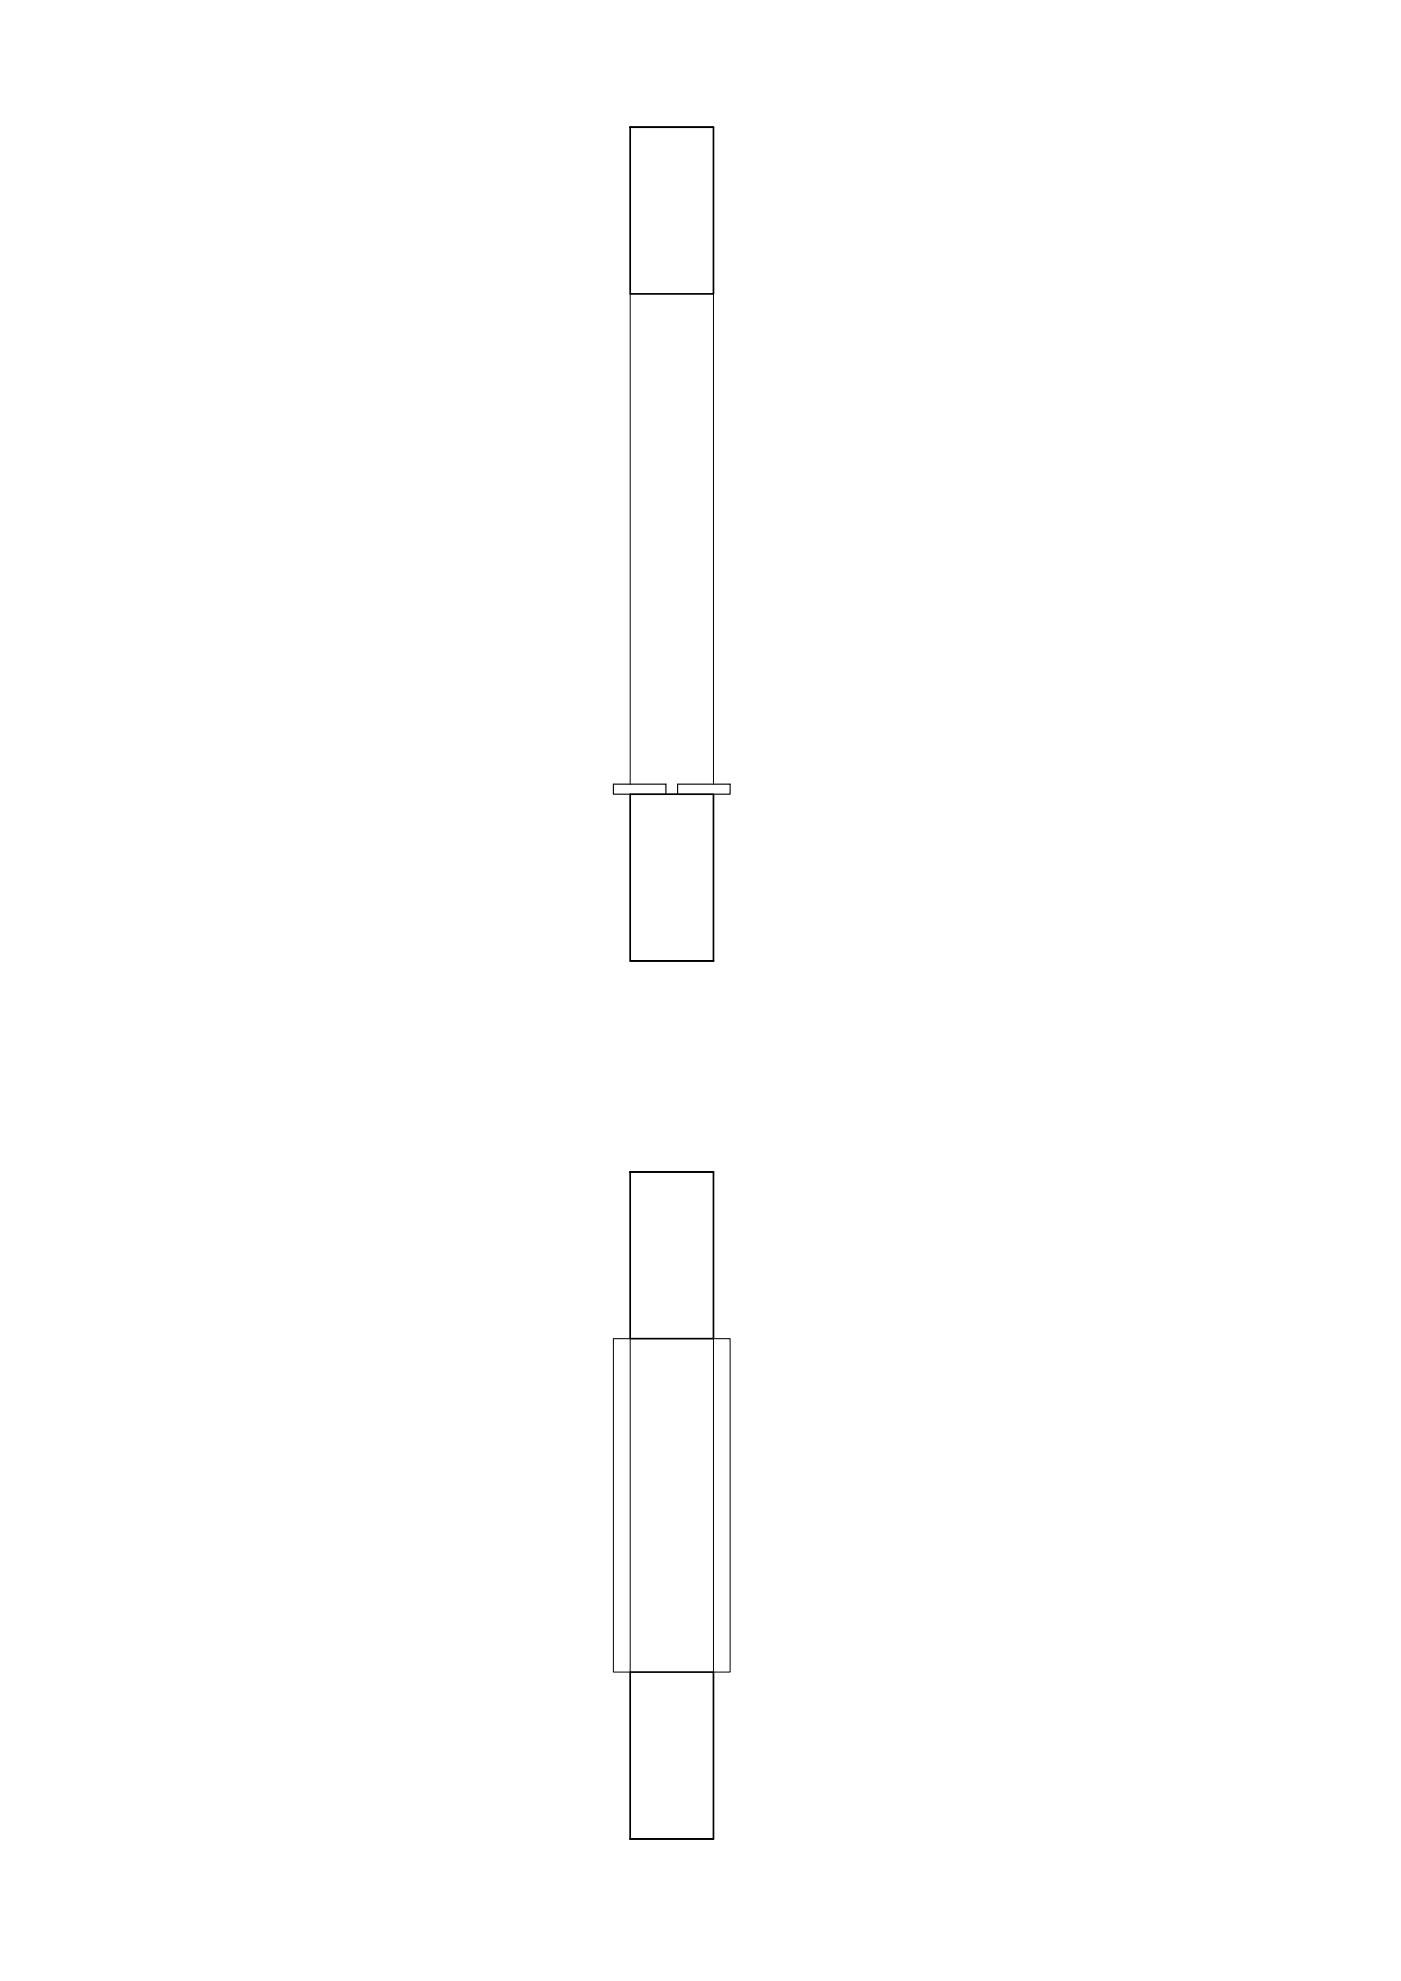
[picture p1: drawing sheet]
<svg xmlns="http://www.w3.org/2000/svg" width="420mm" height="594mm" viewBox="0 0 420 594" stroke-linecap="round" stroke-linejoin="round" font-family="sans-serif">
<!-- layer: SECCION -->
<path d="M189 38.1h25v50h-25zM189 38.1h25M189 238.2h25v50h-25zM189 288.2h25M189 351.5h25v49.9h-25zM189 351.5h25M189 501.4h25v50.1h-25zM189 551.5h25" fill="none" stroke="#000" stroke-width=".51"/>
<!-- layer: 0.13 -->
<path d="M189 88.1v147.1M214 88.1v147.1M184 401.4h5v100h-5zM214 401.4h5v100h-5z" fill="none" stroke="#000" stroke-width=".3"/>
<!-- layer: 0.35 -->
<path d="M189 238.2h-5v-3h15.7v3M203.2 238.2v-3h15.8v3h-5" fill="none" stroke="#000" stroke-width=".34"/>
</svg>
